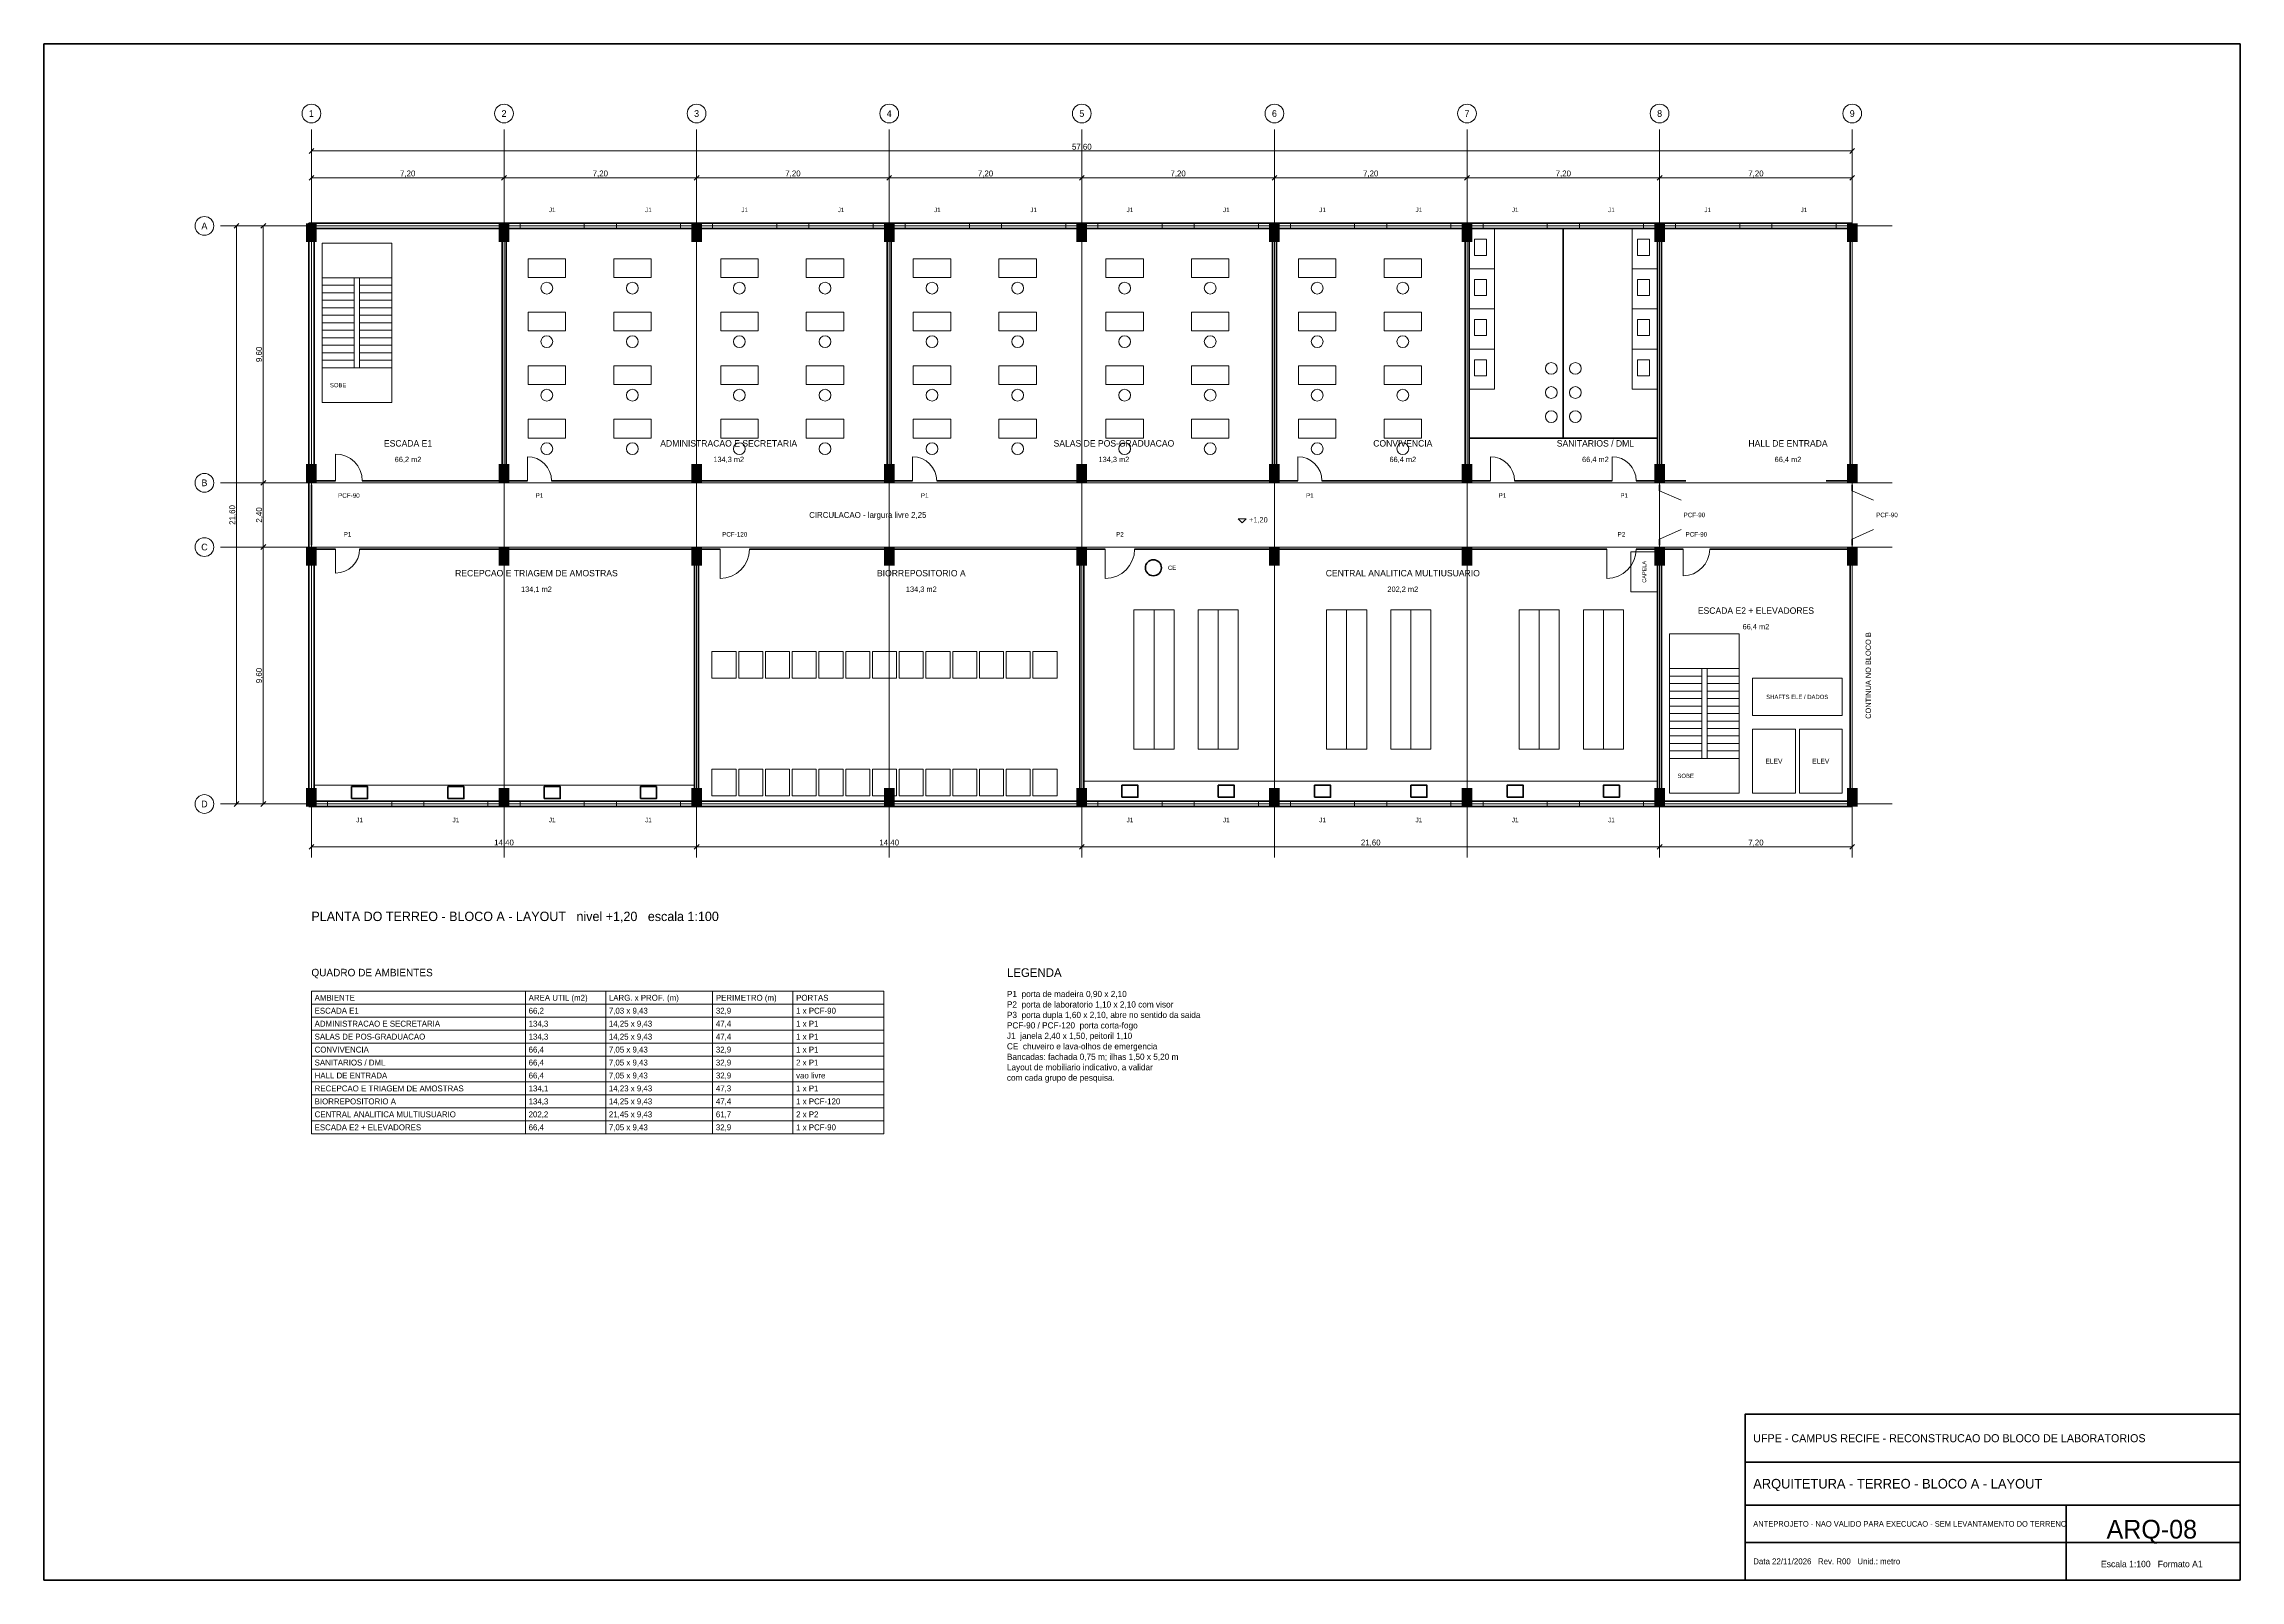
# Model space of a CAD drawing. Header units: metres. Extents: x -10 to 72.1, y -29 to 28.4.
import ezdxf
from ezdxf.enums import TextEntityAlignment as Align

# ---------------------------------------------------------------- set-up
doc = ezdxf.new("R2010")
doc.units = ezdxf.units.M
for name, color, linetype, lineweight, true_color in [('COTA', 8, 'Continuous', 13, 0x6a6a6a), ('EIXO', 8, 'Continuous', 13, 0x6a6a6a), ('ESQUADRIA', 4, 'Continuous', 18, 0x007f9f), ('HID_AF', 5, 'Continuous', 40, 0x1d4ed8), ('HID_AP', 3, 'Continuous', 40, 0x15803d), ('MOBILIA', 9, 'Continuous', 13, 0xa8a8a8)]:
    doc.layers.add(name, color=color, linetype=linetype, lineweight=lineweight, true_color=true_color)
for name, color, linetype, lineweight in [('FOLHA', 7, 'Continuous', 35), ('NOTA', 7, 'Continuous', 18), ('PAREDE', 7, 'Continuous', 50), ('PILAR', 7, 'Continuous', 35), ('TEXTO', 7, 'Continuous', 18)]:
    doc.layers.add(name, color=color, linetype=linetype, lineweight=lineweight)

msp = doc.modelspace()

# ---------------------------------------------------------------- hatches: boundary and pattern name
at = {"layer": 'PILAR'}
for points in [[(-0.2, 21), (0.2, 21), (0.2, 21.7), (-0.2, 21.7)], [(7, 21), (7.4, 21), (7.4, 21.7), (7, 21.7)], [(14.2, 21), (14.6, 21), (14.6, 21.7), (14.2, 21.7)], [(21.4, 21), (21.8, 21), (21.8, 21.7), (21.4, 21.7)], [(28.6, 21), (29, 21), (29, 21.7), (28.6, 21.7)], [(35.8, 21), (36.2, 21), (36.2, 21.7), (35.8, 21.7)], [(43, 21), (43.4, 21), (43.4, 21.7), (43, 21.7)], [(50.2, 21), (50.6, 21), (50.6, 21.7), (50.2, 21.7)], [(57.4, 21), (57.8, 21), (57.8, 21.7), (57.4, 21.7)], [(-0.2, 12), (0.2, 12), (0.2, 12.7), (-0.2, 12.7)], [(7, 12), (7.4, 12), (7.4, 12.7), (7, 12.7)], [(14.2, 12), (14.6, 12), (14.6, 12.7), (14.2, 12.7)], [(21.4, 12), (21.8, 12), (21.8, 12.7), (21.4, 12.7)], [(28.6, 12), (29, 12), (29, 12.7), (28.6, 12.7)], [(35.8, 12), (36.2, 12), (36.2, 12.7), (35.8, 12.7)], [(43, 12), (43.4, 12), (43.4, 12.7), (43, 12.7)], [(50.2, 12), (50.6, 12), (50.6, 12.7), (50.2, 12.7)], [(57.4, 12), (57.8, 12), (57.8, 12.7), (57.4, 12.7)], [(-0.2, 8.9), (0.2, 8.9), (0.2, 9.6), (-0.2, 9.6)], [(7, 8.9), (7.4, 8.9), (7.4, 9.6), (7, 9.6)], [(14.2, 8.9), (14.6, 8.9), (14.6, 9.6), (14.2, 9.6)], [(21.4, 8.9), (21.8, 8.9), (21.8, 9.6), (21.4, 9.6)], [(28.6, 8.9), (29, 8.9), (29, 9.6), (28.6, 9.6)], [(35.8, 8.9), (36.2, 8.9), (36.2, 9.6), (35.8, 9.6)], [(43, 8.9), (43.4, 8.9), (43.4, 9.6), (43, 9.6)], [(50.2, 8.9), (50.6, 8.9), (50.6, 9.6), (50.2, 9.6)], [(57.4, 8.9), (57.8, 8.9), (57.8, 9.6), (57.4, 9.6)], [(-0.2, -0.1), (0.2, -0.1), (0.2, 0.6), (-0.2, 0.6)], [(7, -0.1), (7.4, -0.1), (7.4, 0.6), (7, 0.6)], [(14.2, -0.1), (14.6, -0.1), (14.6, 0.6), (14.2, 0.6)], [(21.4, -0.1), (21.8, -0.1), (21.8, 0.6), (21.4, 0.6)], [(28.6, -0.1), (29, -0.1), (29, 0.6), (28.6, 0.6)], [(35.8, -0.1), (36.2, -0.1), (36.2, 0.6), (35.8, 0.6)], [(43, -0.1), (43.4, -0.1), (43.4, 0.6), (43, 0.6)], [(50.2, -0.1), (50.6, -0.1), (50.6, 0.6), (50.2, 0.6)], [(57.4, -0.1), (57.8, -0.1), (57.8, 0.6), (57.4, 0.6)]]:
    msp.add_hatch(color=7, dxfattribs=at).paths.add_polyline_path(points)

# ---------------------------------------------------------------- linework, layer by layer
at = {"layer": 'COTA'}
for p, q in [((-0.09, 24.31), (0.09, 24.49)), ((0, 21.69), (0, 24.49)), ((0, 24.4), (57.6, 24.4)), ((57.51, 24.31), (57.69, 24.49)), ((57.6, 21.69), (57.6, 24.49)), ((-0.09, 23.31), (0.09, 23.49)), ((0, 21.69), (0, 23.49)), ((0, 23.4), (7.2, 23.4)), ((7.11, 23.31), (7.29, 23.49)), ((7.11, 23.31), (7.29, 23.49)), ((7.2, 21.69), (7.2, 23.49)), ((7.2, 21.69), (7.2, 23.49)), ((7.2, 23.4), (14.4, 23.4)), ((14.31, 23.31), (14.49, 23.49)), ((14.31, 23.31), (14.49, 23.49)), ((14.4, 21.69), (14.4, 23.49)), ((14.4, 21.69), (14.4, 23.49)), ((14.4, 23.4), (21.6, 23.4)), ((21.51, 23.31), (21.69, 23.49)), ((21.51, 23.31), (21.69, 23.49)), ((21.6, 21.69), (21.6, 23.49)), ((21.6, 21.69), (21.6, 23.49)), ((21.6, 23.4), (28.8, 23.4)), ((28.71, 23.31), (28.89, 23.49)), ((28.71, 23.31), (28.89, 23.49)), ((28.8, 21.69), (28.8, 23.49)), ((28.8, 21.69), (28.8, 23.49)), ((28.8, 23.4), (36, 23.4)), ((35.91, 23.31), (36.09, 23.49)), ((35.91, 23.31), (36.09, 23.49)), ((36, 21.69), (36, 23.49)), ((36, 21.69), (36, 23.49)), ((36, 23.4), (43.2, 23.4)), ((43.11, 23.31), (43.29, 23.49)), ((43.11, 23.31), (43.29, 23.49)), ((43.2, 21.69), (43.2, 23.49)), ((43.2, 21.69), (43.2, 23.49)), ((43.2, 23.4), (50.4, 23.4)), ((50.31, 23.31), (50.49, 23.49)), ((50.31, 23.31), (50.49, 23.49)), ((50.4, 21.69), (50.4, 23.49)), ((50.4, 21.69), (50.4, 23.49)), ((50.4, 23.4), (57.6, 23.4)), ((57.51, 23.31), (57.69, 23.49)), ((57.6, 21.69), (57.6, 23.49)), ((-2.89, 21.51), (-2.71, 21.69)), ((-0.09, 21.6), (-2.89, 21.6)), ((-2.8, 0), (-2.8, 21.6)), ((-1.89, 21.51), (-1.71, 21.69)), ((-0.09, 21.6), (-1.89, 21.6)), ((-1.8, 12), (-1.8, 21.6)), ((-1.89, 11.91), (-1.71, 12.09)), ((-1.89, 11.91), (-1.71, 12.09)), ((-0.09, 12), (-1.89, 12)), ((-0.09, 12), (-1.89, 12)), ((-1.8, 9.6), (-1.8, 12)), ((-1.89, 9.51), (-1.71, 9.69)), ((-1.89, 9.51), (-1.71, 9.69)), ((-0.09, 9.6), (-1.89, 9.6)), ((-0.09, 9.6), (-1.89, 9.6)), ((-1.8, 0), (-1.8, 9.6)), ((-2.89, -0.09), (-2.71, 0.09)), ((-0.09, 0), (-2.89, 0)), ((-1.89, -0.09), (-1.71, 0.09)), ((-0.09, 0), (-1.89, 0)), ((0, -0.09), (0, -1.69)), ((14.4, -0.09), (14.4, -1.69)), ((14.4, -0.09), (14.4, -1.69)), ((28.8, -0.09), (28.8, -1.69)), ((28.8, -0.09), (28.8, -1.69)), ((50.4, -0.09), (50.4, -1.69)), ((50.4, -0.09), (50.4, -1.69)), ((57.6, -0.09), (57.6, -1.69)), ((-0.09, -1.69), (0.09, -1.51)), ((0, -1.6), (14.4, -1.6)), ((14.31, -1.69), (14.49, -1.51)), ((14.31, -1.69), (14.49, -1.51)), ((14.4, -1.6), (28.8, -1.6)), ((28.71, -1.69), (28.89, -1.51)), ((28.71, -1.69), (28.89, -1.51)), ((28.8, -1.6), (50.4, -1.6)), ((50.31, -1.69), (50.49, -1.51)), ((50.31, -1.69), (50.49, -1.51)), ((50.4, -1.6), (57.6, -1.6)), ((57.51, -1.69), (57.69, -1.51)), ((8, -12.324), (8, -7)), ((11, -12.324), (11, -7)), ((15, -12.324), (15, -7)), ((18, -12.324), (18, -7)), ((0, -7.484), (21.4, -7.484)), ((0, -7.968), (21.4, -7.968)), ((0, -8.452), (21.4, -8.452)), ((0, -8.936), (21.4, -8.936)), ((0, -9.42), (21.4, -9.42)), ((0, -9.904), (21.4, -9.904)), ((0, -10.388), (21.4, -10.388)), ((0, -10.872), (21.4, -10.872)), ((0, -11.356), (21.4, -11.356)), ((0, -11.84), (21.4, -11.84)), ((0, -12.324), (21.4, -12.324))]:
    msp.add_line(p, q, dxfattribs=at)
for points in [[(34.65, 10.65), (34.8, 10.5), (34.95, 10.65)], [(0, -12.324), (21.4, -12.324), (21.4, -7), (0, -7)]]:
    msp.add_lwpolyline(points, close=True, dxfattribs=at)
at = {"layer": 'EIXO'}
for p, q in [((0, -2), (0, 25.2)), ((7.2, -2), (7.2, 25.2)), ((14.4, -2), (14.4, 25.2)), ((21.6, -2), (21.6, 25.2)), ((28.8, -2), (28.8, 25.2)), ((36, -2), (36, 25.2)), ((43.2, -2), (43.2, 25.2)), ((50.4, -2), (50.4, 25.2)), ((57.6, -2), (57.6, 25.2)), ((57.6, -1.5), (57.6, 23.1)), ((-3.4, 21.6), (59.1, 21.6)), ((-3.4, 12), (59.1, 12)), ((-3.4, 9.6), (59.1, 9.6)), ((-3.4, 0), (59.1, 0))]:
    msp.add_line(p, q, dxfattribs=at)
for centre in [(0, 25.8), (7.2, 25.8), (14.4, 25.8), (21.6, 25.8), (28.8, 25.8), (36, 25.8), (43.2, 25.8), (50.4, 25.8), (57.6, 25.8), (-4, 21.6), (-4, 12), (-4, 9.6), (-4, 0)]:
    msp.add_circle(centre, 0.35, dxfattribs=at)
at = {"layer": 'ESQUADRIA'}
for p, q in [((7.8, 21.6), (10.2, 21.6)), ((11.4, 21.6), (13.8, 21.6)), ((15, 21.6), (17.4, 21.6)), ((18.6, 21.6), (21, 21.6)), ((22.2, 21.6), (24.6, 21.6)), ((25.8, 21.6), (28.2, 21.6)), ((29.4, 21.6), (31.8, 21.6)), ((33, 21.6), (35.4, 21.6)), ((36.6, 21.6), (39, 21.6)), ((40.2, 21.6), (42.6, 21.6)), ((43.8, 21.6), (46.2, 21.6)), ((47.4, 21.6), (49.8, 21.6)), ((51, 21.6), (53.4, 21.6)), ((54.6, 21.6), (57, 21.6)), ((0.9, 12.075), (0.9, 13.075)), ((8.075, 12.075), (8.075, 12.975)), ((22.475, 12.075), (22.475, 12.975)), ((36.875, 12.075), (36.875, 12.975)), ((44.075, 12.075), (44.075, 12.975)), ((48.625, 12.075), (48.625, 12.975)), ((50.4, 11.7), (51.2, 11.35)), ((57.6, 11.7), (58.4, 11.35)), ((50.4, 9.9), (51.2, 10.25)), ((57.6, 9.9), (58.4, 10.25)), ((0.9, 9.525), (0.9, 8.625)), ((15.275, 9.525), (15.275, 8.425)), ((29.675, 9.525), (29.675, 8.425)), ((48.425, 9.525), (48.425, 8.425)), ((51.275, 9.525), (51.275, 8.525)), ((0.6, 0), (3, 0)), ((4.2, 0), (6.6, 0)), ((7.8, 0), (10.2, 0)), ((11.4, 0), (13.8, 0)), ((29.4, 0), (31.8, 0)), ((33, 0), (35.4, 0)), ((36.6, 0), (39, 0)), ((40.2, 0), (42.6, 0)), ((43.8, 0), (46.2, 0)), ((47.4, 0), (49.8, 0))]:
    msp.add_line(p, q, dxfattribs=at)
for points in [[(7.8, 21.5), (10.2, 21.5), (10.2, 21.7), (7.8, 21.7)], [(11.4, 21.5), (13.8, 21.5), (13.8, 21.7), (11.4, 21.7)], [(15, 21.5), (17.4, 21.5), (17.4, 21.7), (15, 21.7)], [(18.6, 21.5), (21, 21.5), (21, 21.7), (18.6, 21.7)], [(22.2, 21.5), (24.6, 21.5), (24.6, 21.7), (22.2, 21.7)], [(25.8, 21.5), (28.2, 21.5), (28.2, 21.7), (25.8, 21.7)], [(29.4, 21.5), (31.8, 21.5), (31.8, 21.7), (29.4, 21.7)], [(33, 21.5), (35.4, 21.5), (35.4, 21.7), (33, 21.7)], [(36.6, 21.5), (39, 21.5), (39, 21.7), (36.6, 21.7)], [(40.2, 21.5), (42.6, 21.5), (42.6, 21.7), (40.2, 21.7)], [(43.8, 21.5), (46.2, 21.5), (46.2, 21.7), (43.8, 21.7)], [(47.4, 21.5), (49.8, 21.5), (49.8, 21.7), (47.4, 21.7)], [(51, 21.5), (53.4, 21.5), (53.4, 21.7), (51, 21.7)], [(54.6, 21.5), (57, 21.5), (57, 21.7), (54.6, 21.7)], [(0.6, -0.1), (3, -0.1), (3, 0.1), (0.6, 0.1)], [(4.2, -0.1), (6.6, -0.1), (6.6, 0.1), (4.2, 0.1)], [(7.8, -0.1), (10.2, -0.1), (10.2, 0.1), (7.8, 0.1)], [(11.4, -0.1), (13.8, -0.1), (13.8, 0.1), (11.4, 0.1)], [(29.4, -0.1), (31.8, -0.1), (31.8, 0.1), (29.4, 0.1)], [(33, -0.1), (35.4, -0.1), (35.4, 0.1), (33, 0.1)], [(36.6, -0.1), (39, -0.1), (39, 0.1), (36.6, 0.1)], [(40.2, -0.1), (42.6, -0.1), (42.6, 0.1), (40.2, 0.1)], [(43.8, -0.1), (46.2, -0.1), (46.2, 0.1), (43.8, 0.1)], [(47.4, -0.1), (49.8, -0.1), (49.8, 0.1), (47.4, 0.1)]]:
    msp.add_lwpolyline(points, close=True, dxfattribs=at)
for centre, radius, start, end in [((0.9, 12.075), 1, 0, 90), ((8.075, 12.075), 0.9, 0, 90), ((22.475, 12.075), 0.9, 0, 90), ((36.875, 12.075), 0.9, 0, 90), ((44.075, 12.075), 0.9, 0, 90), ((48.625, 12.075), 0.9, 0, 90), ((0.9, 9.525), 0.9, 270, 360), ((15.275, 9.525), 1.1, 270, 360), ((29.675, 9.525), 1.1, 270, 360), ((48.425, 9.525), 1.1, 270, 360), ((51.275, 9.525), 1, 270, 360)]:
    msp.add_arc(centre, radius, start, end, dxfattribs=at)
at = {"layer": 'FOLHA'}
for p, q in [((53.6, -24.6), (72.1, -24.6)), ((53.6, -26.2), (72.1, -26.2)), ((65.6, -29), (65.6, -26.2)), ((53.6, -27.6), (72.1, -27.6))]:
    msp.add_line(p, q, dxfattribs=at)
for points in [[(-10, -29), (72.1, -29), (72.1, 28.4), (-10, 28.4)], [(53.6, -29), (72.1, -29), (72.1, -22.8), (53.6, -22.8)]]:
    msp.add_lwpolyline(points, close=True, dxfattribs=at)
at = {"layer": 'HID_AF'}
for points in [[(1.5, 0.2), (2.1, 0.2), (2.1, 0.65), (1.5, 0.65)], [(5.1, 0.2), (5.7, 0.2), (5.7, 0.65), (5.1, 0.65)], [(8.7, 0.2), (9.3, 0.2), (9.3, 0.65), (8.7, 0.65)], [(12.3, 0.2), (12.9, 0.2), (12.9, 0.65), (12.3, 0.65)], [(30.3, 0.25), (30.9, 0.25), (30.9, 0.7), (30.3, 0.7)], [(33.9, 0.25), (34.5, 0.25), (34.5, 0.7), (33.9, 0.7)], [(37.5, 0.25), (38.1, 0.25), (38.1, 0.7), (37.5, 0.7)], [(41.1, 0.25), (41.7, 0.25), (41.7, 0.7), (41.1, 0.7)], [(44.7, 0.25), (45.3, 0.25), (45.3, 0.7), (44.7, 0.7)], [(48.3, 0.25), (48.9, 0.25), (48.9, 0.7), (48.3, 0.7)]]:
    msp.add_lwpolyline(points, close=True, dxfattribs=at)
at = {"layer": 'HID_AP'}
msp.add_circle((31.475, 8.825), 0.3, dxfattribs=at)
at = {"layer": 'MOBILIA'}
for p, q in [((0.4, 19.66), (1.6, 19.66)), ((0.4, 19.38), (1.6, 19.38)), ((0.4, 19.1), (1.6, 19.1)), ((1.8, 19.66), (3, 19.66)), ((1.8, 19.38), (3, 19.38)), ((1.8, 19.1), (3, 19.1)), ((0.4, 18.82), (1.6, 18.82)), ((0.4, 18.54), (1.6, 18.54)), ((0.4, 18.26), (1.6, 18.26)), ((1.8, 18.82), (3, 18.82)), ((1.8, 18.54), (3, 18.54)), ((1.8, 18.26), (3, 18.26)), ((0.4, 17.98), (1.6, 17.98)), ((0.4, 17.7), (1.6, 17.7)), ((0.4, 17.42), (1.6, 17.42)), ((1.8, 17.98), (3, 17.98)), ((1.8, 17.7), (3, 17.7)), ((1.8, 17.42), (3, 17.42)), ((0.4, 17.14), (1.6, 17.14)), ((0.4, 16.86), (1.6, 16.86)), ((0.4, 16.58), (1.6, 16.58)), ((1.8, 17.14), (3, 17.14)), ((1.8, 16.86), (3, 16.86)), ((1.8, 16.58), (3, 16.58)), ((0.4, 16.3), (1.6, 16.3)), ((1.8, 16.3), (3, 16.3)), ((31.5, 2.05), (31.5, 7.25)), ((33.9, 2.05), (33.9, 7.25)), ((38.7, 2.05), (38.7, 7.25)), ((41.1, 2.05), (41.1, 7.25)), ((45.9, 2.05), (45.9, 7.25)), ((48.3, 2.05), (48.3, 7.25)), ((50.775, 5.06), (51.975, 5.06)), ((52.175, 5.06), (53.375, 5.06)), ((50.775, 4.78), (51.975, 4.78)), ((50.775, 4.5), (51.975, 4.5)), ((50.775, 4.22), (51.975, 4.22)), ((52.175, 4.78), (53.375, 4.78)), ((52.175, 4.5), (53.375, 4.5)), ((52.175, 4.22), (53.375, 4.22)), ((50.775, 3.94), (51.975, 3.94)), ((50.775, 3.66), (51.975, 3.66)), ((50.775, 3.38), (51.975, 3.38)), ((52.175, 3.94), (53.375, 3.94)), ((52.175, 3.66), (53.375, 3.66)), ((52.175, 3.38), (53.375, 3.38)), ((50.775, 3.1), (51.975, 3.1)), ((50.775, 2.82), (51.975, 2.82)), ((50.775, 2.54), (51.975, 2.54)), ((52.175, 3.1), (53.375, 3.1)), ((52.175, 2.82), (53.375, 2.82)), ((52.175, 2.54), (53.375, 2.54)), ((50.775, 2.26), (51.975, 2.26)), ((50.775, 1.98), (51.975, 1.98)), ((50.775, 1.7), (51.975, 1.7)), ((52.175, 2.26), (53.375, 2.26)), ((52.175, 1.98), (53.375, 1.98)), ((52.175, 1.7), (53.375, 1.7))]:
    msp.add_line(p, q, dxfattribs=at)
for points in [[(43.275, 20), (44.225, 20), (44.225, 21.5), (43.275, 21.5)], [(49.375, 20), (50.325, 20), (50.325, 21.5), (49.375, 21.5)], [(0.4, 15), (3, 15), (3, 20.96), (0.4, 20.96)], [(43.475, 20.5), (43.925, 20.5), (43.925, 21.1), (43.475, 21.1)], [(49.575, 20.5), (50.025, 20.5), (50.025, 21.1), (49.575, 21.1)], [(8.1, 19.675), (9.5, 19.675), (9.5, 20.375), (8.1, 20.375)], [(11.3, 19.675), (12.7, 19.675), (12.7, 20.375), (11.3, 20.375)], [(15.3, 19.675), (16.7, 19.675), (16.7, 20.375), (15.3, 20.375)], [(18.5, 19.675), (19.9, 19.675), (19.9, 20.375), (18.5, 20.375)], [(22.5, 19.675), (23.9, 19.675), (23.9, 20.375), (22.5, 20.375)], [(25.7, 19.675), (27.1, 19.675), (27.1, 20.375), (25.7, 20.375)], [(29.7, 19.675), (31.1, 19.675), (31.1, 20.375), (29.7, 20.375)], [(32.9, 19.675), (34.3, 19.675), (34.3, 20.375), (32.9, 20.375)], [(36.9, 19.675), (38.3, 19.675), (38.3, 20.375), (36.9, 20.375)], [(40.1, 19.675), (41.5, 19.675), (41.5, 20.375), (40.1, 20.375)], [(43.275, 18.5), (44.225, 18.5), (44.225, 20), (43.275, 20)], [(49.375, 18.5), (50.325, 18.5), (50.325, 20), (49.375, 20)], [(1.6, 16.3), (1.8, 16.3), (1.8, 19.66), (1.6, 19.66)], [(43.475, 19), (43.925, 19), (43.925, 19.6), (43.475, 19.6)], [(49.575, 19), (50.025, 19), (50.025, 19.6), (49.575, 19.6)], [(8.1, 17.675), (9.5, 17.675), (9.5, 18.375), (8.1, 18.375)], [(11.3, 17.675), (12.7, 17.675), (12.7, 18.375), (11.3, 18.375)], [(15.3, 17.675), (16.7, 17.675), (16.7, 18.375), (15.3, 18.375)], [(18.5, 17.675), (19.9, 17.675), (19.9, 18.375), (18.5, 18.375)], [(22.5, 17.675), (23.9, 17.675), (23.9, 18.375), (22.5, 18.375)], [(25.7, 17.675), (27.1, 17.675), (27.1, 18.375), (25.7, 18.375)], [(29.7, 17.675), (31.1, 17.675), (31.1, 18.375), (29.7, 18.375)], [(32.9, 17.675), (34.3, 17.675), (34.3, 18.375), (32.9, 18.375)], [(36.9, 17.675), (38.3, 17.675), (38.3, 18.375), (36.9, 18.375)], [(40.1, 17.675), (41.5, 17.675), (41.5, 18.375), (40.1, 18.375)], [(43.275, 17), (44.225, 17), (44.225, 18.5), (43.275, 18.5)], [(43.475, 17.5), (43.925, 17.5), (43.925, 18.1), (43.475, 18.1)], [(49.375, 17), (50.325, 17), (50.325, 18.5), (49.375, 18.5)], [(49.575, 17.5), (50.025, 17.5), (50.025, 18.1), (49.575, 18.1)], [(43.275, 15.5), (44.225, 15.5), (44.225, 17), (43.275, 17)], [(43.475, 16), (43.925, 16), (43.925, 16.6), (43.475, 16.6)], [(49.375, 15.5), (50.325, 15.5), (50.325, 17), (49.375, 17)], [(49.575, 16), (50.025, 16), (50.025, 16.6), (49.575, 16.6)], [(8.1, 15.675), (9.5, 15.675), (9.5, 16.375), (8.1, 16.375)], [(11.3, 15.675), (12.7, 15.675), (12.7, 16.375), (11.3, 16.375)], [(15.3, 15.675), (16.7, 15.675), (16.7, 16.375), (15.3, 16.375)], [(18.5, 15.675), (19.9, 15.675), (19.9, 16.375), (18.5, 16.375)], [(22.5, 15.675), (23.9, 15.675), (23.9, 16.375), (22.5, 16.375)], [(25.7, 15.675), (27.1, 15.675), (27.1, 16.375), (25.7, 16.375)], [(29.7, 15.675), (31.1, 15.675), (31.1, 16.375), (29.7, 16.375)], [(32.9, 15.675), (34.3, 15.675), (34.3, 16.375), (32.9, 16.375)], [(36.9, 15.675), (38.3, 15.675), (38.3, 16.375), (36.9, 16.375)], [(40.1, 15.675), (41.5, 15.675), (41.5, 16.375), (40.1, 16.375)], [(8.1, 13.675), (9.5, 13.675), (9.5, 14.375), (8.1, 14.375)], [(11.3, 13.675), (12.7, 13.675), (12.7, 14.375), (11.3, 14.375)], [(15.3, 13.675), (16.7, 13.675), (16.7, 14.375), (15.3, 14.375)], [(18.5, 13.675), (19.9, 13.675), (19.9, 14.375), (18.5, 14.375)], [(22.5, 13.675), (23.9, 13.675), (23.9, 14.375), (22.5, 14.375)], [(25.7, 13.675), (27.1, 13.675), (27.1, 14.375), (25.7, 14.375)], [(29.7, 13.675), (31.1, 13.675), (31.1, 14.375), (29.7, 14.375)], [(32.9, 13.675), (34.3, 13.675), (34.3, 14.375), (32.9, 14.375)], [(36.9, 13.675), (38.3, 13.675), (38.3, 14.375), (36.9, 14.375)], [(40.1, 13.675), (41.5, 13.675), (41.5, 14.375), (40.1, 14.375)], [(49.325, 7.925), (50.325, 7.925), (50.325, 9.425), (49.325, 9.425)], [(30.75, 2.05), (32.25, 2.05), (32.25, 7.25), (30.75, 7.25)], [(33.15, 2.05), (34.65, 2.05), (34.65, 7.25), (33.15, 7.25)], [(37.95, 2.05), (39.45, 2.05), (39.45, 7.25), (37.95, 7.25)], [(40.35, 2.05), (41.85, 2.05), (41.85, 7.25), (40.35, 7.25)], [(45.15, 2.05), (46.65, 2.05), (46.65, 7.25), (45.15, 7.25)], [(47.55, 2.05), (49.05, 2.05), (49.05, 7.25), (47.55, 7.25)], [(50.775, 0.4), (53.375, 0.4), (53.375, 6.36), (50.775, 6.36)], [(14.975, 4.7), (15.875, 4.7), (15.875, 5.7), (14.975, 5.7)], [(15.975, 4.7), (16.875, 4.7), (16.875, 5.7), (15.975, 5.7)], [(16.975, 4.7), (17.875, 4.7), (17.875, 5.7), (16.975, 5.7)], [(17.975, 4.7), (18.875, 4.7), (18.875, 5.7), (17.975, 5.7)], [(18.975, 4.7), (19.875, 4.7), (19.875, 5.7), (18.975, 5.7)], [(19.975, 4.7), (20.875, 4.7), (20.875, 5.7), (19.975, 5.7)], [(20.975, 4.7), (21.875, 4.7), (21.875, 5.7), (20.975, 5.7)], [(21.975, 4.7), (22.875, 4.7), (22.875, 5.7), (21.975, 5.7)], [(22.975, 4.7), (23.875, 4.7), (23.875, 5.7), (22.975, 5.7)], [(23.975, 4.7), (24.875, 4.7), (24.875, 5.7), (23.975, 5.7)], [(24.975, 4.7), (25.875, 4.7), (25.875, 5.7), (24.975, 5.7)], [(25.975, 4.7), (26.875, 4.7), (26.875, 5.7), (25.975, 5.7)], [(26.975, 4.7), (27.875, 4.7), (27.875, 5.7), (26.975, 5.7)], [(51.975, 1.7), (52.175, 1.7), (52.175, 5.06), (51.975, 5.06)], [(53.875, 3.3), (57.225, 3.3), (57.225, 4.7), (53.875, 4.7)], [(53.875, 0.4), (55.475, 0.4), (55.475, 2.8), (53.875, 2.8)], [(55.625, 0.4), (57.225, 0.4), (57.225, 2.8), (55.625, 2.8)], [(14.975, 0.3), (15.875, 0.3), (15.875, 1.3), (14.975, 1.3)], [(15.975, 0.3), (16.875, 0.3), (16.875, 1.3), (15.975, 1.3)], [(16.975, 0.3), (17.875, 0.3), (17.875, 1.3), (16.975, 1.3)], [(17.975, 0.3), (18.875, 0.3), (18.875, 1.3), (17.975, 1.3)], [(18.975, 0.3), (19.875, 0.3), (19.875, 1.3), (18.975, 1.3)], [(19.975, 0.3), (20.875, 0.3), (20.875, 1.3), (19.975, 1.3)], [(20.975, 0.3), (21.875, 0.3), (21.875, 1.3), (20.975, 1.3)], [(21.975, 0.3), (22.875, 0.3), (22.875, 1.3), (21.975, 1.3)], [(22.975, 0.3), (23.875, 0.3), (23.875, 1.3), (22.975, 1.3)], [(23.975, 0.3), (24.875, 0.3), (24.875, 1.3), (23.975, 1.3)], [(24.975, 0.3), (25.875, 0.3), (25.875, 1.3), (24.975, 1.3)], [(25.975, 0.3), (26.875, 0.3), (26.875, 1.3), (25.975, 1.3)], [(26.975, 0.3), (27.875, 0.3), (27.875, 1.3), (26.975, 1.3)], [(28.875, 0.1), (50.325, 0.1), (50.325, 0.85), (28.875, 0.85)], [(0.1, 0.1), (14.325, 0.1), (14.325, 0.7), (0.1, 0.7)]]:
    msp.add_lwpolyline(points, close=True, dxfattribs=at)
for centre in [(8.8, 19.275), (12, 19.275), (16, 19.275), (19.2, 19.275), (23.2, 19.275), (26.4, 19.275), (30.4, 19.275), (33.6, 19.275), (37.6, 19.275), (40.8, 19.275), (8.8, 17.275), (12, 17.275), (16, 17.275), (19.2, 17.275), (23.2, 17.275), (26.4, 17.275), (30.4, 17.275), (33.6, 17.275), (37.6, 17.275), (40.8, 17.275), (46.35, 16.275), (47.25, 16.275), (8.8, 15.275), (12, 15.275), (16, 15.275), (19.2, 15.275), (23.2, 15.275), (26.4, 15.275), (30.4, 15.275), (33.6, 15.275), (37.6, 15.275), (40.8, 15.275), (46.35, 15.375), (47.25, 15.375), (46.35, 14.475), (47.25, 14.475), (8.8, 13.275), (12, 13.275), (16, 13.275), (19.2, 13.275), (23.2, 13.275), (26.4, 13.275), (30.4, 13.275), (33.6, 13.275), (37.6, 13.275), (40.8, 13.275)]:
    msp.add_circle(centre, 0.22, dxfattribs=at)
at = {"layer": 'PAREDE'}
for p, q in [((-0.1, 21.7), (57.6, 21.7)), ((-0.1, -0.1), (-0.1, 21.7)), ((0.1, 12.075), (0.1, 21.5)), ((0.1, 21.5), (7.125, 21.5)), ((7.125, 12.075), (7.125, 21.5)), ((7.275, 12.075), (7.275, 21.5)), ((7.275, 21.5), (21.525, 21.5)), ((21.525, 12.075), (21.525, 21.5)), ((21.675, 12.075), (21.675, 21.5)), ((21.675, 21.5), (35.925, 21.5)), ((35.925, 12.075), (35.925, 21.5)), ((36.075, 12.075), (36.075, 21.5)), ((36.075, 21.5), (43.125, 21.5)), ((43.125, 12.075), (43.125, 21.5)), ((43.275, 12.075), (43.275, 21.5)), ((43.275, 21.5), (50.325, 21.5)), ((46.8, 13.675), (46.8, 21.5)), ((50.325, 12.075), (50.325, 21.5)), ((50.475, 12.075), (50.475, 21.5)), ((50.475, 21.5), (57.525, 21.5)), ((57.525, 12.075), (57.525, 21.5)), ((43.275, 13.675), (50.325, 13.675)), ((0, 9.675), (0, 11.925)), ((0.1, 12.075), (0.9, 12.075)), ((1.9, 12.075), (7.125, 12.075)), ((7.275, 12.075), (8.075, 12.075)), ((8.975, 12.075), (21.525, 12.075)), ((21.675, 12.075), (22.475, 12.075)), ((23.375, 12.075), (35.925, 12.075)), ((36.075, 12.075), (36.875, 12.075)), ((37.775, 12.075), (43.125, 12.075)), ((43.275, 12.075), (44.075, 12.075)), ((44.975, 12.075), (48.625, 12.075)), ((49.525, 12.075), (50.325, 12.075)), ((50.4, 11.925), (50.4, 11.7)), ((50.475, 12.075), (51.375, 12.075)), ((56.625, 12.075), (57.525, 12.075)), ((57.6, 11.925), (57.6, 11.7)), ((50.4, 9.675), (50.4, 9.9)), ((57.6, 9.675), (57.6, 9.9)), ((0.1, 0.1), (0.1, 9.525)), ((0.1, 9.525), (0.9, 9.525)), ((1.8, 9.525), (14.325, 9.525)), ((14.325, 0.1), (14.325, 9.525)), ((14.475, 0.1), (14.475, 9.525)), ((14.475, 9.525), (15.275, 9.525)), ((16.375, 9.525), (28.725, 9.525)), ((28.725, 0.1), (28.725, 9.525)), ((28.875, 0.1), (28.875, 9.525)), ((28.875, 9.525), (29.675, 9.525)), ((30.775, 9.525), (48.425, 9.525)), ((49.525, 9.525), (50.325, 9.525)), ((50.325, 0.1), (50.325, 9.525)), ((50.475, 0.1), (50.475, 9.525)), ((50.475, 9.525), (51.275, 9.525)), ((52.275, 9.525), (57.525, 9.525)), ((57.525, 0.1), (57.525, 9.525)), ((0.1, 0.1), (14.325, 0.1)), ((14.475, 0.1), (28.725, 0.1)), ((28.875, 0.1), (50.325, 0.1)), ((50.475, 0.1), (57.525, 0.1)), ((-0.1, -0.1), (57.6, -0.1))]:
    msp.add_line(p, q, dxfattribs=at)

# ---------------------------------------------------------------- texts
at = {"layer": 'COTA'}
for s, p in [('57,60', (28.8, 24.56)), ('7,20', (3.6, 23.56)), ('7,20', (10.8, 23.56)), ('7,20', (18, 23.56)), ('7,20', (25.2, 23.56)), ('7,20', (32.4, 23.56)), ('7,20', (39.6, 23.56)), ('7,20', (46.8, 23.56)), ('7,20', (54, 23.56)), ('14,40', (7.2, -1.44)), ('14,40', (21.6, -1.44)), ('21,60', (39.6, -1.44)), ('7,20', (54, -1.44))]:
    msp.add_text(s, height=0.22, dxfattribs=at).set_placement(p, align=Align.MIDDLE_CENTER)
for s, height, p in [('9,60', 0.22, (-1.96, 16.8)), ('21,60', 0.22, (-2.96, 10.8)), ('2,40', 0.22, (-1.96, 10.8)), ('CONTINUA NO BLOCO B', 0.2, (58.2, 4.8)), ('9,60', 0.22, (-1.96, 4.8))]:
    msp.add_text(s, height=height, rotation=90, dxfattribs=at).set_placement(p, align=Align.MIDDLE_CENTER)
msp.add_text('+1,20', height=0.2, dxfattribs=at).set_placement((35.05, 10.62), align=Align.MIDDLE_LEFT)
at = {"layer": 'EIXO'}
for s, p in [('1', (0, 25.8)), ('2', (7.2, 25.8)), ('3', (14.4, 25.8)), ('4', (21.6, 25.8)), ('5', (28.8, 25.8)), ('6', (36, 25.8)), ('7', (43.2, 25.8)), ('8', (50.4, 25.8)), ('9', (57.6, 25.8)), ('A', (-4, 21.6)), ('B', (-4, 12)), ('C', (-4, 9.6)), ('D', (-4, 0))]:
    msp.add_text(s, height=0.25, dxfattribs=at).set_placement(p, align=Align.MIDDLE_CENTER)
at = {"layer": 'ESQUADRIA'}
for s, p in [('J1', (9, 22.2)), ('J1', (12.6, 22.2)), ('J1', (16.2, 22.2)), ('J1', (19.8, 22.2)), ('J1', (23.4, 22.2)), ('J1', (27, 22.2)), ('J1', (30.6, 22.2)), ('J1', (34.2, 22.2)), ('J1', (37.8, 22.2)), ('J1', (41.4, 22.2)), ('J1', (45, 22.2)), ('J1', (48.6, 22.2)), ('J1', (52.2, 22.2)), ('J1', (55.8, 22.2)), ('PCF-90', (1.4, 11.525)), ('P1', (8.525, 11.525)), ('P1', (22.925, 11.525)), ('P1', (37.325, 11.525)), ('P1', (44.525, 11.525)), ('P1', (49.075, 11.525)), ('PCF-90', (51.7, 10.8)), ('PCF-90', (58.9, 10.8)), ('P1', (1.35, 10.075)), ('PCF-120', (15.825, 10.075)), ('P2', (30.225, 10.075)), ('P2', (48.975, 10.075)), ('PCF-90', (51.775, 10.075)), ('J1', (1.8, -0.6)), ('J1', (5.4, -0.6)), ('J1', (9, -0.6)), ('J1', (12.6, -0.6)), ('J1', (30.6, -0.6)), ('J1', (34.2, -0.6)), ('J1', (37.8, -0.6)), ('J1', (41.4, -0.6)), ('J1', (45, -0.6)), ('J1', (48.6, -0.6))]:
    msp.add_text(s, height=0.17, dxfattribs=at).set_placement(p, align=Align.MIDDLE_CENTER)
at = {"layer": 'FOLHA'}
for s, height, p in [('UFPE - CAMPUS RECIFE - RECONSTRUCAO DO BLOCO DE LABORATORIOS', 0.3, (53.9, -23.7)), ('ARQUITETURA - TERREO - BLOCO A - LAYOUT', 0.36, (53.9, -25.4)), ('ANTEPROJETO - NAO VALIDO PARA EXECUCAO - SEM LEVANTAMENTO DO TERRENO', 0.21, (53.9, -26.9)), ('Data 22/11/2026   Rev. R00   Unid.: metro', 0.22, (53.9, -28.3))]:
    msp.add_text(s, height=height, dxfattribs=at).set_placement(p, align=Align.MIDDLE_LEFT)
for s, height, p in [('ARQ-08', 0.7, (68.8, -27.1)), ('Escala 1:100   Formato A1', 0.24, (68.8, -28.4))]:
    msp.add_text(s, height=height, dxfattribs=at).set_placement(p, align=Align.MIDDLE_CENTER)
at = {"layer": 'HID_AP'}
msp.add_text('CE', height=0.16, dxfattribs=at).set_placement((32.175, 8.825), align=Align.MIDDLE_CENTER)
at = {"layer": 'MOBILIA'}
for s, height, p in [('SOBE', 0.16, (1, 15.65)), ('SHAFTS ELE / DADOS', 0.16, (55.545, 4)), ('ELEV', 0.18, (54.675, 1.6)), ('ELEV', 0.18, (56.425, 1.6)), ('SOBE', 0.16, (51.375, 1.05))]:
    msp.add_text(s, height=height, dxfattribs=at).set_placement(p, align=Align.MIDDLE_CENTER)
msp.add_text('CAPELA', height=0.15, rotation=90, dxfattribs=at).set_placement((49.825, 8.675), align=Align.MIDDLE_CENTER)
at = {"layer": 'NOTA'}
for s, height, p in [('PLANTA DO TERREO - BLOCO A - LAYOUT   nivel +1,20   escala 1:100', 0.35, (0, -4.2)), ('QUADRO DE AMBIENTES', 0.28, (0, -6.3)), ('LEGENDA', 0.32, (26, -6.3)), ('AMBIENTE', 0.22, (0.12, -7.242)), ('AREA UTIL (m2)', 0.22, (8.12, -7.242)), ('LARG. x PROF. (m)', 0.22, (11.12, -7.242)), ('PERIMETRO (m)', 0.22, (15.12, -7.242)), ('PORTAS', 0.22, (18.12, -7.242)), ('P1  porta de madeira 0,90 x 2,10', 0.23, (26, -7.1)), ('P2  porta de laboratorio 1,10 x 2,10 com visor', 0.23, (26, -7.491)), ('ADMINISTRACAO E SECRETARIA', 0.22, (0.12, -8.21)), ('ESCADA E1', 0.22, (0.12, -7.726)), ('66,2', 0.22, (8.12, -7.726)), ('134,3', 0.22, (8.12, -8.21)), ('7,03 x 9,43', 0.22, (11.12, -7.726)), ('14,25 x 9,43', 0.22, (11.12, -8.21)), ('47,4', 0.22, (15.12, -8.21)), ('32,9', 0.22, (15.12, -7.726)), ('1 x PCF-90', 0.22, (18.12, -7.726)), ('1 x P1', 0.22, (18.12, -8.21)), ('P3  porta dupla 1,60 x 2,10, abre no sentido da saida', 0.23, (26, -7.882)), ('PCF-90 / PCF-120  porta corta-fogo', 0.23, (26, -8.273)), ('SALAS DE POS-GRADUACAO', 0.22, (0.12, -8.694)), ('134,3', 0.22, (8.12, -8.694)), ('14,25 x 9,43', 0.22, (11.12, -8.694)), ('47,4', 0.22, (15.12, -8.694)), ('1 x P1', 0.22, (18.12, -8.694)), ('J1  janela 2,40 x 1,50, peitoril 1,10', 0.23, (26, -8.664)), ('CE  chuveiro e lava-olhos de emergencia', 0.23, (26, -9.055)), ('SANITARIOS / DML', 0.22, (0.12, -9.662)), ('CONVIVENCIA', 0.22, (0.12, -9.178)), ('66,4', 0.22, (8.12, -9.178)), ('66,4', 0.22, (8.12, -9.662)), ('7,05 x 9,43', 0.22, (11.12, -9.178)), ('7,05 x 9,43', 0.22, (11.12, -9.662)), ('32,9', 0.22, (15.12, -9.178)), ('32,9', 0.22, (15.12, -9.662)), ('2 x P1', 0.22, (18.12, -9.662)), ('1 x P1', 0.22, (18.12, -9.178)), ('Bancadas: fachada 0,75 m; ilhas 1,50 x 5,20 m', 0.23, (26, -9.446)), ('Layout de mobiliario indicativo, a validar', 0.23, (26, -9.837)), ('HALL DE ENTRADA', 0.22, (0.12, -10.146)), ('RECEPCAO E TRIAGEM DE AMOSTRAS', 0.22, (0.12, -10.63)), ('66,4', 0.22, (8.12, -10.146)), ('134,1', 0.22, (8.12, -10.63)), ('7,05 x 9,43', 0.22, (11.12, -10.146)), ('14,23 x 9,43', 0.22, (11.12, -10.63)), ('47,3', 0.22, (15.12, -10.63)), ('32,9', 0.22, (15.12, -10.146)), ('vao livre', 0.22, (18.12, -10.146)), ('1 x P1', 0.22, (18.12, -10.63)), ('com cada grupo de pesquisa.', 0.23, (26, -10.228)), ('CENTRAL ANALITICA MULTIUSUARIO', 0.22, (0.12, -11.598)), ('BIORREPOSITORIO A', 0.22, (0.12, -11.114)), ('202,2', 0.22, (8.12, -11.598)), ('134,3', 0.22, (8.12, -11.114)), ('21,45 x 9,43', 0.22, (11.12, -11.598)), ('14,25 x 9,43', 0.22, (11.12, -11.114)), ('47,4', 0.22, (15.12, -11.114)), ('61,7', 0.22, (15.12, -11.598)), ('2 x P2', 0.22, (18.12, -11.598)), ('1 x PCF-120', 0.22, (18.12, -11.114)), ('ESCADA E2 + ELEVADORES', 0.22, (0.12, -12.082)), ('66,4', 0.22, (8.12, -12.082)), ('7,05 x 9,43', 0.22, (11.12, -12.082)), ('32,9', 0.22, (15.12, -12.082)), ('1 x PCF-90', 0.22, (18.12, -12.082))]:
    msp.add_text(s, height=height, dxfattribs=at).set_placement(p, align=Align.MIDDLE_LEFT)
at = {"layer": 'TEXTO'}
for s, height, p in [('ESCADA E1', 0.24, (3.612, 13.475)), ('ADMINISTRACAO E SECRETARIA', 0.24, (15.6, 13.475)), ('SALAS DE POS-GRADUACAO', 0.24, (30, 13.475)), ('CONVIVENCIA', 0.24, (40.8, 13.475)), ('SANITARIOS / DML', 0.24, (48, 13.475)), ('HALL DE ENTRADA', 0.24, (55.2, 13.475)), ('66,2 m2', 0.2, (3.612, 12.875)), ('134,3 m2', 0.2, (15.6, 12.875)), ('134,3 m2', 0.2, (30, 12.875)), ('66,4 m2', 0.2, (40.8, 12.875)), ('66,4 m2', 0.2, (48, 12.875)), ('66,4 m2', 0.2, (55.2, 12.875)), ('CIRCULACAO - largura livre 2,25', 0.22, (20.8, 10.8)), ('RECEPCAO E TRIAGEM DE AMOSTRAS', 0.24, (8.412, 8.625)), ('BIORREPOSITORIO A', 0.24, (22.8, 8.625)), ('CENTRAL ANALITICA MULTIUSUARIO', 0.24, (40.8, 8.625)), ('134,1 m2', 0.2, (8.412, 8.025)), ('134,3 m2', 0.2, (22.8, 8.025)), ('202,2 m2', 0.2, (40.8, 8.025)), ('ESCADA E2 + ELEVADORES', 0.24, (54, 7.225)), ('66,4 m2', 0.2, (54, 6.625))]:
    msp.add_text(s, height=height, dxfattribs=at).set_placement(p, align=Align.MIDDLE_CENTER)

doc.saveas('drawing.dxf')
